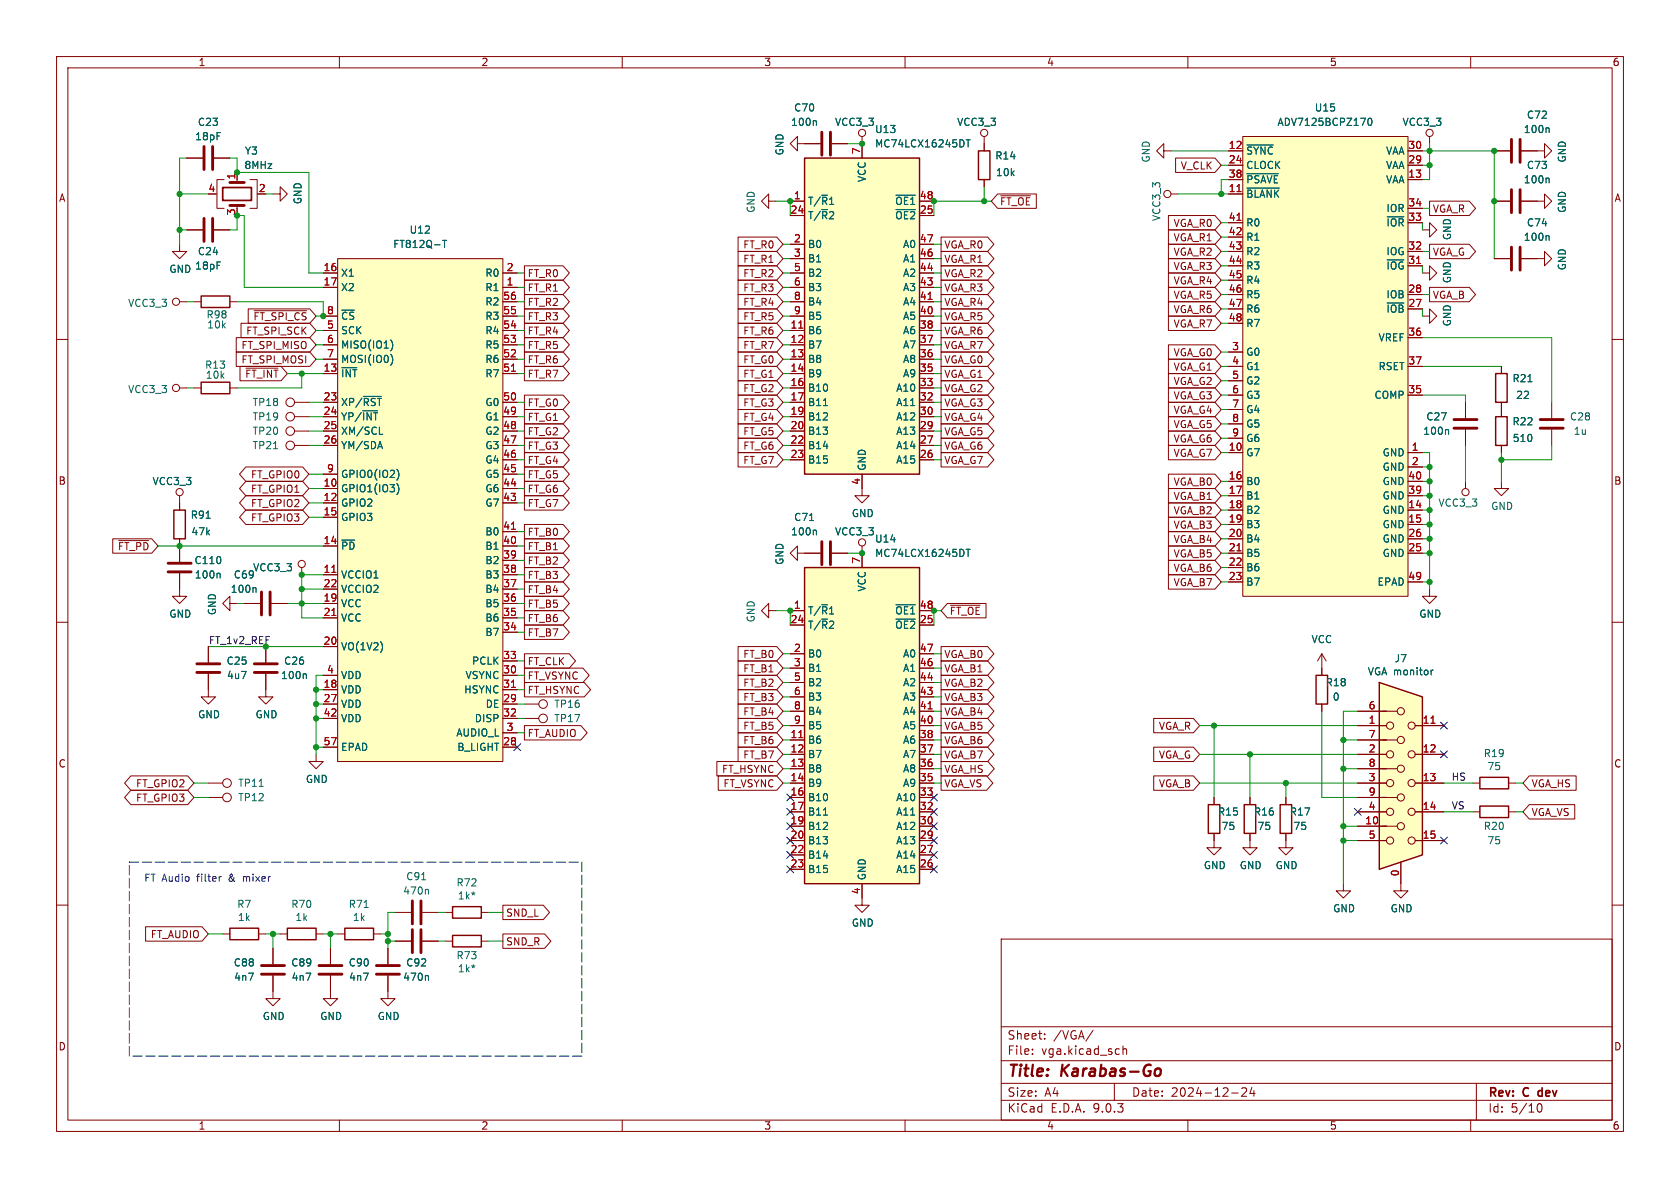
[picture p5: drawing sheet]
<svg xmlns="http://www.w3.org/2000/svg" width="297mm" height="210mm" viewBox="0 0 297 210" stroke-linecap="round" stroke-linejoin="round" font-family="sans-serif">
<defs><g id="words">
<g font-size="2.8" fill="#840000">
<text x="178" y="190.9">Title:</text>
<text x="187.7" y="190.9">Karabas-Go</text>
</g>
<g font-size="2.1" fill="#840000">
<text x="178" y="184">Sheet:</text>
<text x="186.2" y="184">/VGA/</text>
<text x="178" y="186.7">File:</text>
<text x="184.1" y="186.7">vga.kicad_sch</text>
<text x="178" y="196.9">KiCad</text>
<text x="178" y="194.1">Size:</text>
<text x="184.7" y="194.1">A4</text>
<text x="185.7" y="196.9">E.D.A.</text>
<text x="193.3" y="196.9">9.0.3</text>
<text x="200" y="194.1">Date:</text>
<text x="207" y="194.1">2024-12-24</text>
<text x="263" y="194.3">Rev:</text>
<text x="263" y="196.9">Id:</text>
<text x="267.1" y="196.9">5/10</text>
<text x="269.4" y="194.3">C</text>
<text x="272.6" y="194.3">dev</text>
</g>
<g font-size="1.8" fill="#840000">
<text x="35" y="11.9">1</text>
<text x="85" y="11.9">2</text>
<text x="135" y="11.9">3</text>
<text x="185" y="11.9">4</text>
<text x="235" y="11.9">5</text>
<text x="285" y="11.9">6</text>
<text x="10.3" y="35.9">A</text>
<text x="208.6" y="30.2">V_CLK</text>
<text x="285.3" y="35.9">A</text>
<text x="176.7" y="36.5">~{FT_OE}</text>
<text x="207.4" y="40.3">VGA_R0</text>
<text x="253.2" y="37.8">VGA_R</text>
<text x="131.3" y="46.7">FT_R1</text>
<text x="131.3" y="44.1">FT_R0</text>
<text x="166.8" y="44.1">VGA_R0</text>
<text x="166.8" y="46.7">VGA_R1</text>
<text x="207.4" y="42.9">VGA_R1</text>
<text x="207.4" y="45.4">VGA_R2</text>
<text x="207.4" y="47.9">VGA_R3</text>
<text x="253.2" y="45.4">VGA_G</text>
<text x="93.2" y="49.2">FT_R0</text>
<text x="93.2" y="51.8">FT_R1</text>
<text x="131.3" y="49.2">FT_R2</text>
<text x="131.3" y="51.8">FT_R3</text>
<text x="166.8" y="51.8">VGA_R3</text>
<text x="166.8" y="49.2">VGA_R2</text>
<text x="207.4" y="53">VGA_R5</text>
<text x="207.4" y="50.5">VGA_R4</text>
<text x="253.2" y="53">VGA_B</text>
<text x="43.4" y="59.4">FT_SPI_SCK</text>
<text x="44.7" y="56.8">~{FT_SPI_CS}</text>
<text x="93.2" y="56.8">FT_R3</text>
<text x="93.2" y="54.3">FT_R2</text>
<text x="93.2" y="59.4">FT_R4</text>
<text x="131.3" y="56.8">FT_R5</text>
<text x="131.3" y="59.4">FT_R6</text>
<text x="131.3" y="54.3">FT_R4</text>
<text x="166.8" y="54.3">VGA_R4</text>
<text x="166.8" y="56.8">VGA_R5</text>
<text x="166.8" y="59.4">VGA_R6</text>
<text x="207.4" y="58.1">VGA_R7</text>
<text x="207.4" y="55.6">VGA_R6</text>
<text x="42.6" y="61.9">FT_SPI_MISO</text>
<text x="42.6" y="64.5">FT_SPI_MOSI</text>
<text x="93.2" y="64.5">FT_R6</text>
<text x="93.2" y="61.9">FT_R5</text>
<text x="131.3" y="64.5">FT_G0</text>
<text x="131.3" y="61.9">FT_R7</text>
<text x="166.8" y="61.9">VGA_R7</text>
<text x="166.8" y="64.5">VGA_G0</text>
<text x="207.4" y="65.7">VGA_G1</text>
<text x="207.4" y="63.2">VGA_G0</text>
<text x="43.2" y="67">~{FT_INT}</text>
<text x="93.2" y="67">FT_R7</text>
<text x="131.3" y="67">FT_G1</text>
<text x="131.3" y="69.5">FT_G2</text>
<text x="166.8" y="67">VGA_G1</text>
<text x="166.8" y="69.5">VGA_G2</text>
<text x="207.4" y="70.8">VGA_G3</text>
<text x="207.4" y="68.3">VGA_G2</text>
<text x="93.2" y="77.2">FT_G2</text>
<text x="93.2" y="72.1">FT_G0</text>
<text x="93.2" y="74.6">FT_G1</text>
<text x="131.3" y="72.1">FT_G3</text>
<text x="131.3" y="74.6">FT_G4</text>
<text x="131.3" y="77.2">FT_G5</text>
<text x="166.8" y="74.6">VGA_G4</text>
<text x="166.8" y="72.1">VGA_G3</text>
<text x="166.8" y="77.2">VGA_G5</text>
<text x="207.4" y="73.3">VGA_G4</text>
<text x="207.4" y="75.9">VGA_G5</text>
<text x="93.2" y="79.7">FT_G3</text>
<text x="93.2" y="82.2">FT_G4</text>
<text x="131.3" y="82.2">FT_G7</text>
<text x="131.3" y="79.7">FT_G6</text>
<text x="166.8" y="79.7">VGA_G6</text>
<text x="166.8" y="82.2">VGA_G7</text>
<text x="207.4" y="78.4">VGA_G6</text>
<text x="207.4" y="81">VGA_G7</text>
<text x="10.3" y="85.9">B</text>
<text x="44.3" y="87.3">FT_GPIO1</text>
<text x="44.3" y="84.8">FT_GPIO0</text>
<text x="44.3" y="89.9">FT_GPIO2</text>
<text x="93.2" y="84.8">FT_G5</text>
<text x="93.2" y="89.9">FT_G7</text>
<text x="93.2" y="87.3">FT_G6</text>
<text x="207.4" y="86">VGA_B0</text>
<text x="207.4" y="88.6">VGA_B1</text>
<text x="285.3" y="85.9">B</text>
<text x="44.3" y="92.4">FT_GPIO3</text>
<text x="93.2" y="94.9">FT_B0</text>
<text x="207.4" y="93.7">VGA_B3</text>
<text x="207.4" y="91.1">VGA_B2</text>
<text x="20.7" y="97.5">~{FT_PD}</text>
<text x="93.2" y="97.5">FT_B1</text>
<text x="93.2" y="100">FT_B2</text>
<text x="207.4" y="96.2">VGA_B4</text>
<text x="207.4" y="98.7">VGA_B5</text>
<text x="207.4" y="101.3">VGA_B6</text>
<text x="93.2" y="107.6">FT_B5</text>
<text x="93.2" y="102.6">FT_B3</text>
<text x="93.2" y="105.1">FT_B4</text>
<text x="207.4" y="103.8">VGA_B7</text>
<text x="93.2" y="110.2">FT_B6</text>
<text x="93.2" y="112.7">FT_B7</text>
<text x="167.8" y="108.9">~{FT_OE}</text>
<text x="93.2" y="117.8">FT_CLK</text>
<text x="131.3" y="119.1">FT_B1</text>
<text x="131.3" y="116.5">FT_B0</text>
<text x="166.8" y="116.5">VGA_B0</text>
<text x="166.8" y="119.1">VGA_B1</text>
<text x="93.2" y="120.3">FT_VSYNC</text>
<text x="93.2" y="122.9">FT_HSYNC</text>
<text x="131.3" y="124.1">FT_B3</text>
<text x="131.3" y="121.6">FT_B2</text>
<text x="166.8" y="124.1">VGA_B3</text>
<text x="166.8" y="121.6">VGA_B2</text>
<text x="93.2" y="130.5">FT_AUDIO</text>
<text x="131.3" y="131.8">FT_B6</text>
<text x="131.3" y="129.2">FT_B5</text>
<text x="131.3" y="126.7">FT_B4</text>
<text x="166.8" y="129.2">VGA_B5</text>
<text x="166.8" y="126.7">VGA_B4</text>
<text x="166.8" y="131.8">VGA_B6</text>
<text x="204.8" y="129.2">VGA_R</text>
<text x="10.3" y="135.9">C</text>
<text x="127.5" y="136.8">FT_HSYNC</text>
<text x="131.3" y="134.3">FT_B7</text>
<text x="166.8" y="136.8">VGA_HS</text>
<text x="166.8" y="134.3">VGA_B7</text>
<text x="204.8" y="134.3">VGA_G</text>
<text x="285.3" y="135.9">C</text>
<text x="23.9" y="139.4">FT_GPIO2</text>
<text x="23.9" y="141.9">FT_GPIO3</text>
<text x="127.8" y="139.4">FT_VSYNC</text>
<text x="166.8" y="139.4">VGA_VS</text>
<text x="204.8" y="139.4">VGA_B</text>
<text x="270.7" y="139.4">VGA_HS</text>
<text x="270.7" y="144.5">VGA_VS</text>
<text x="26.5" y="166.1">FT_AUDIO</text>
<text x="89.4" y="167.3">SND_R</text>
<text x="89.4" y="162.2">SND_L</text>
<text x="10.3" y="185.9">D</text>
<text x="285.3" y="185.9">D</text>
<text x="35" y="199.9">1</text>
<text x="85" y="199.9">2</text>
<text x="135" y="199.9">3</text>
<text x="185" y="199.9">4</text>
<text x="235" y="199.9">5</text>
<text x="285" y="199.9">6</text>
</g>
<g font-size="1.8" fill="#006464">
<text x="34.9" y="22.5">C23</text>
<text x="139.7" y="22.5">100n</text>
<text x="140.3" y="19.9">C70</text>
<text x="147.5" y="22.5">VCC3_3</text>
<text x="154.6" y="23.7">U13</text>
<text x="169.1" y="22.5">VCC3_3</text>
<text x="225.7" y="22.5">ADV7125BCPZ170</text>
<text x="232.3" y="19.9">U15</text>
<text x="247.9" y="22.5">VCC3_3</text>
<text x="269.3" y="23.7">100n</text>
<text x="269.8" y="21.2">C72</text>
<text x="34.4" y="25">18pF</text>
<text x="43.2" y="27.5">Y3</text>
<text x="138.7" y="27.6" transform="rotate(-90 138.7 27.6)">GND</text>
<text x="154.6" y="26.3">MC74LCX16245DT</text>
<text x="175.9" y="28.4">R14</text>
<text x="203.5" y="28.8" transform="rotate(-90 203.5 28.8)">GND</text>
<text x="220.2" y="27.5">~{SYNC}</text>
<text x="244.9" y="27.5">VAA</text>
<text x="277" y="28.8" transform="rotate(-90 277 28.8)">GND</text>
<text x="43.1" y="30.1">8MHz</text>
<text x="153.3" y="32.3" transform="rotate(-90 153.3 32.3)">VCC</text>
<text x="176" y="31.3">10k</text>
<text x="220.2" y="30.1">CLOCK</text>
<text x="220.2" y="32.6">~{PSAVE}</text>
<text x="220.2" y="35.2">~{BLANK}</text>
<text x="244.9" y="30.1">VAA</text>
<text x="244.9" y="32.6">VAA</text>
<text x="269.3" y="32.6">100n</text>
<text x="269.8" y="30.1">C73</text>
<text x="53.5" y="36.2" transform="rotate(-90 53.5 36.2)">GND</text>
<text x="72.3" y="41.5">U12</text>
<text x="133.6" y="37.7" transform="rotate(-90 133.6 37.7)">GND</text>
<text x="142.7" y="36.4">T/~{R}1</text>
<text x="142.7" y="39">T/~{R}2</text>
<text x="158.2" y="36.4">~{OE1}</text>
<text x="158.2" y="39">~{OE2}</text>
<text x="205.3" y="39.2" transform="rotate(-90 205.3 39.2)">VCC3_3</text>
<text x="220.2" y="40.2">R0</text>
<text x="245" y="37.7">IOR</text>
<text x="245" y="40.2">~{IOR}</text>
<text x="269.8" y="40.2">C74</text>
<text x="277" y="37.7" transform="rotate(-90 277 37.7)">GND</text>
<text x="34.4" y="47.9">18pF</text>
<text x="34.9" y="45.3">C24</text>
<text x="69.4" y="44">FT812Q-T</text>
<text x="142.7" y="44">B0</text>
<text x="142.7" y="46.6">B1</text>
<text x="159.6" y="44">A0</text>
<text x="159.6" y="46.6">A1</text>
<text x="220.2" y="42.8">R1</text>
<text x="220.2" y="45.3">R2</text>
<text x="220.2" y="47.9">R3</text>
<text x="245" y="45.3">IOG</text>
<text x="245" y="47.9">~{IOG}</text>
<text x="256.7" y="42.5" transform="rotate(-90 256.7 42.5)">GND</text>
<text x="269.3" y="42.8">100n</text>
<text x="277" y="47.9" transform="rotate(-90 277 47.9)">GND</text>
<text x="29.8" y="48.4">GND</text>
<text x="60.2" y="49.1">X1</text>
<text x="60.2" y="51.7">X2</text>
<text x="85.7" y="49.1">R0</text>
<text x="85.7" y="51.7">R1</text>
<text x="142.7" y="49.1">B2</text>
<text x="142.7" y="51.7">B3</text>
<text x="159.6" y="49.1">A2</text>
<text x="159.6" y="51.7">A3</text>
<text x="220.2" y="50.4">R4</text>
<text x="220.2" y="52.9">R5</text>
<text x="245" y="52.9">IOB</text>
<text x="256.7" y="50.2" transform="rotate(-90 256.7 50.2)">GND</text>
<text x="22.6" y="54.5">VCC3_3</text>
<text x="36.4" y="56.5">R98</text>
<text x="36.5" y="58.3">10k</text>
<text x="60.2" y="56.7">~{CS}</text>
<text x="60.2" y="59.3">SCK</text>
<text x="85.7" y="54.2">R2</text>
<text x="85.7" y="56.7">R3</text>
<text x="85.7" y="59.3">R4</text>
<text x="142.7" y="54.2">B4</text>
<text x="142.7" y="56.7">B5</text>
<text x="142.7" y="59.3">B6</text>
<text x="159.6" y="54.2">A4</text>
<text x="159.6" y="56.7">A5</text>
<text x="159.6" y="59.3">A6</text>
<text x="220.2" y="55.5">R6</text>
<text x="220.2" y="58">R7</text>
<text x="245" y="55.5">~{IOB}</text>
<text x="256.7" y="57.8" transform="rotate(-90 256.7 57.8)">GND</text>
<text x="36.2" y="65.4">R13</text>
<text x="60.2" y="61.8">MISO(IO1)</text>
<text x="60.2" y="64.4">MOSI(IO0)</text>
<text x="85.7" y="61.8">R5</text>
<text x="85.7" y="64.4">R6</text>
<text x="142.7" y="61.8">B7</text>
<text x="142.7" y="64.4">B8</text>
<text x="159.6" y="61.8">A7</text>
<text x="159.6" y="64.4">A8</text>
<text x="220.2" y="63.1">G0</text>
<text x="220.2" y="65.6">G1</text>
<text x="243.6" y="60.6">VREF</text>
<text x="243.6" y="65.6">RSET</text>
<text x="22.6" y="69.7">VCC3_3</text>
<text x="36.3" y="67.2">10k</text>
<text x="44.6" y="72">TP18</text>
<text x="60.2" y="66.9">~{INT}</text>
<text x="60.2" y="72">XP/~{RST}</text>
<text x="85.7" y="66.9">R7</text>
<text x="85.7" y="72">G0</text>
<text x="142.7" y="66.9">B9</text>
<text x="142.7" y="69.4">B10</text>
<text x="142.7" y="72">B11</text>
<text x="158.3" y="69.4">A10</text>
<text x="158.3" y="72">A11</text>
<text x="159.6" y="66.9">A9</text>
<text x="220.2" y="68.2">G2</text>
<text x="220.2" y="70.7">G3</text>
<text x="242.9" y="70.7">COMP</text>
<text x="267.3" y="67.8">R21</text>
<text x="267.9" y="70.7">22</text>
<text x="44.6" y="74.5">TP19</text>
<text x="44.6" y="77.1">TP20</text>
<text x="60.2" y="74.5">YP/~{INT}</text>
<text x="60.2" y="77.1">XM/SCL</text>
<text x="85.7" y="74.5">G1</text>
<text x="85.7" y="77.1">G2</text>
<text x="142.7" y="74.5">B12</text>
<text x="142.7" y="77.1">B13</text>
<text x="158.3" y="74.5">A12</text>
<text x="158.3" y="77.1">A13</text>
<text x="220.2" y="73.3">G4</text>
<text x="220.2" y="75.8">G5</text>
<text x="251.5" y="77.1">100n</text>
<text x="252.1" y="74.5">C27</text>
<text x="267.3" y="75.4">R22</text>
<text x="277.5" y="74.5">C28</text>
<text x="278.1" y="77.1">1u</text>
<text x="44.6" y="79.6">TP21</text>
<text x="60.2" y="79.6">YM/SDA</text>
<text x="85.7" y="79.6">G3</text>
<text x="85.7" y="82.1">G4</text>
<text x="142.7" y="79.6">B14</text>
<text x="142.7" y="82.1">B15</text>
<text x="153.3" y="83.3" transform="rotate(-90 153.3 83.3)">GND</text>
<text x="158.3" y="79.6">A14</text>
<text x="158.3" y="82.1">A15</text>
<text x="220.2" y="78.3">G6</text>
<text x="220.2" y="80.9">G7</text>
<text x="244.3" y="80.9">GND</text>
<text x="244.3" y="83.4">GND</text>
<text x="267.3" y="78.3">510</text>
<text x="26.9" y="86">VCC3_3</text>
<text x="60.2" y="84.7">GPIO0(IO2)</text>
<text x="60.2" y="87.2">GPIO1(IO3)</text>
<text x="60.2" y="89.8">GPIO2</text>
<text x="85.7" y="84.7">G5</text>
<text x="85.7" y="87.2">G6</text>
<text x="85.7" y="89.8">G7</text>
<text x="220.2" y="86">B0</text>
<text x="220.2" y="88.5">B1</text>
<text x="244.3" y="86">GND</text>
<text x="244.3" y="88.5">GND</text>
<text x="254.2" y="89.8">VCC3_3</text>
<text x="33.6" y="91.9">R91</text>
<text x="33.7" y="94.8">47k</text>
<text x="60.2" y="92.3">GPIO3</text>
<text x="85.7" y="94.8">B0</text>
<text x="139.7" y="94.8">100n</text>
<text x="140.3" y="92.3">C71</text>
<text x="147.5" y="94.8">VCC3_3</text>
<text x="150.5" y="91.6">GND</text>
<text x="220.2" y="91">B2</text>
<text x="220.2" y="93.6">B3</text>
<text x="244.3" y="91">GND</text>
<text x="244.3" y="93.6">GND</text>
<text x="263.5" y="90.3">GND</text>
<text x="34.3" y="99.9">C110</text>
<text x="44.7" y="101.2">VCC3_3</text>
<text x="60.2" y="97.4">~{PD}</text>
<text x="85.7" y="97.4">B1</text>
<text x="85.7" y="99.9">B2</text>
<text x="138.7" y="100" transform="rotate(-90 138.7 100)">GND</text>
<text x="154.6" y="96.1">U14</text>
<text x="154.6" y="98.7">MC74LCX16245DT</text>
<text x="220.2" y="96.1">B4</text>
<text x="220.2" y="98.7">B5</text>
<text x="220.2" y="101.2">B6</text>
<text x="244.3" y="96.1">GND</text>
<text x="244.3" y="98.7">GND</text>
<text x="34.3" y="102.5">100n</text>
<text x="40.7" y="105">100n</text>
<text x="41.2" y="102.5">C69</text>
<text x="60.2" y="102.5">VCCIO1</text>
<text x="60.2" y="105">VCCIO2</text>
<text x="60.2" y="107.5">VCC</text>
<text x="85.7" y="102.5">B3</text>
<text x="85.7" y="105">B4</text>
<text x="85.7" y="107.5">B5</text>
<text x="153.3" y="104.7" transform="rotate(-90 153.3 104.7)">VCC</text>
<text x="220.2" y="103.7">B7</text>
<text x="243.4" y="103.7">EPAD</text>
<text x="29.8" y="109.4">GND</text>
<text x="38.4" y="108.8" transform="rotate(-90 38.4 108.8)">GND</text>
<text x="60.2" y="110.1">VCC</text>
<text x="85.7" y="110.1">B6</text>
<text x="85.7" y="112.6">B7</text>
<text x="133.6" y="110.1" transform="rotate(-90 133.6 110.1)">GND</text>
<text x="142.7" y="108.8">T/~{R}1</text>
<text x="142.7" y="111.4">T/~{R}2</text>
<text x="158.2" y="108.8">~{OE1}</text>
<text x="158.2" y="111.4">~{OE2}</text>
<text x="231.8" y="113.9">VCC</text>
<text x="250.8" y="109.4">GND</text>
<text x="40" y="117.7">C25</text>
<text x="50.1" y="117.7">C26</text>
<text x="60.2" y="115.2">VO(1V2)</text>
<text x="83.4" y="117.7">PCLK</text>
<text x="142.7" y="116.4">B0</text>
<text x="142.7" y="119">B1</text>
<text x="159.6" y="116.4">A0</text>
<text x="159.6" y="119">A1</text>
<text x="241.7" y="119.6">VGA monitor</text>
<text x="246.5" y="117.3">J7</text>
<text x="40" y="120.2">4u7</text>
<text x="49.6" y="120.2">100n</text>
<text x="60.2" y="120.2">VDD</text>
<text x="60.2" y="122.8">VDD</text>
<text x="60.2" y="125.3">VDD</text>
<text x="82" y="122.8">HSYNC</text>
<text x="82.2" y="120.2">VSYNC</text>
<text x="85.8" y="125.3">DE</text>
<text x="97.9" y="125.3">TP16</text>
<text x="142.7" y="121.5">B2</text>
<text x="142.7" y="124.1">B3</text>
<text x="159.6" y="121.5">A2</text>
<text x="159.6" y="124.1">A3</text>
<text x="234.3" y="121.5">R18</text>
<text x="235.5" y="124.1">0</text>
<text x="34.9" y="127.2">GND</text>
<text x="45.1" y="127.2">GND</text>
<text x="60.2" y="127.9">VDD</text>
<text x="80.6" y="130.4">AUDIO_L</text>
<text x="83.8" y="127.9">DISP</text>
<text x="97.9" y="127.9">TP17</text>
<text x="142.7" y="126.6">B4</text>
<text x="142.7" y="129.1">B5</text>
<text x="142.7" y="131.7">B6</text>
<text x="159.6" y="126.6">A4</text>
<text x="159.6" y="129.1">A5</text>
<text x="159.6" y="131.7">A6</text>
<text x="60.2" y="132.9">EPAD</text>
<text x="80.8" y="132.9">B_LIGHT</text>
<text x="142.7" y="134.2">B7</text>
<text x="142.7" y="136.8">B8</text>
<text x="159.6" y="134.2">A7</text>
<text x="159.6" y="136.8">A8</text>
<text x="262.2" y="134">R19</text>
<text x="262.8" y="136.3">75</text>
<text x="42" y="141.8">TP12</text>
<text x="42" y="139.3">TP11</text>
<text x="54" y="138.6">GND</text>
<text x="142.7" y="139.3">B9</text>
<text x="142.7" y="141.8">B10</text>
<text x="158.3" y="141.8">A10</text>
<text x="159.6" y="139.3">A9</text>
<text x="142.7" y="144.4">B11</text>
<text x="142.7" y="146.9">B12</text>
<text x="142.7" y="149.5">B13</text>
<text x="158.3" y="144.4">A11</text>
<text x="158.3" y="146.9">A12</text>
<text x="158.3" y="149.5">A13</text>
<text x="215.2" y="144.4">R15</text>
<text x="215.9" y="146.9">75</text>
<text x="221.6" y="144.4">R16</text>
<text x="222.2" y="146.9">75</text>
<text x="227.9" y="144.4">R17</text>
<text x="228.6" y="146.9">75</text>
<text x="262.2" y="146.9">R20</text>
<text x="262.8" y="149.5">75</text>
<text x="71.7" y="155.8">C91</text>
<text x="142.7" y="152">B14</text>
<text x="142.7" y="154.5">B15</text>
<text x="153.3" y="155.7" transform="rotate(-90 153.3 155.7)">GND</text>
<text x="158.3" y="152">A14</text>
<text x="158.3" y="154.5">A15</text>
<text x="212.7" y="153.8">GND</text>
<text x="219.1" y="153.8">GND</text>
<text x="225.4" y="153.8">GND</text>
<text x="41.8" y="160.7">R7</text>
<text x="51.4" y="160.7">R70</text>
<text x="61.6" y="160.7">R71</text>
<text x="71.2" y="158.3">470n</text>
<text x="80.6" y="156.9">R72</text>
<text x="80.8" y="159.2">1k*</text>
<text x="235.6" y="161.5">GND</text>
<text x="245.7" y="161.5">GND</text>
<text x="42" y="163">1k</text>
<text x="52.1" y="163">1k</text>
<text x="62.3" y="163">1k</text>
<text x="150.5" y="164">GND</text>
<text x="41.2" y="171">C88</text>
<text x="41.3" y="173.6">4n7</text>
<text x="51.4" y="171">C89</text>
<text x="51.5" y="173.6">4n7</text>
<text x="61.6" y="171">C90</text>
<text x="61.6" y="173.6">4n7</text>
<text x="71.2" y="173.6">470n</text>
<text x="71.7" y="171">C92</text>
<text x="80.6" y="169.8">R73</text>
<text x="80.8" y="172.1">1k*</text>
<text x="46.4" y="180.5">GND</text>
<text x="56.5" y="180.5">GND</text>
<text x="66.7" y="180.5">GND</text>
</g>
<g font-size="1.8" fill="#a90000">
<text x="152.1" y="27.4" transform="rotate(-90 152.1 27.4)">7</text>
<text x="217.1" y="26.4">12</text>
<text x="217.1" y="29">24</text>
<text x="248.9" y="26.4">30</text>
<text x="248.9" y="29">29</text>
<text x="36.8" y="34">4</text>
<text x="41.7" y="31.8" transform="rotate(-90 41.7 31.8)">1</text>
<text x="45.6" y="34">2</text>
<text x="140.3" y="35.3">1</text>
<text x="162.5" y="35.3">48</text>
<text x="217.1" y="31.5">38</text>
<text x="217.1" y="34">11</text>
<text x="248.9" y="31.5">13</text>
<text x="41.7" y="38.2" transform="rotate(-90 41.7 38.2)">3</text>
<text x="139.7" y="37.8">24</text>
<text x="162.5" y="37.8">25</text>
<text x="217.1" y="39.1">41</text>
<text x="217.1" y="41.7">42</text>
<text x="248.9" y="36.6">34</text>
<text x="248.9" y="39.1">33</text>
<text x="140.3" y="42.9">2</text>
<text x="140.3" y="45.5">3</text>
<text x="162.5" y="42.9">47</text>
<text x="162.5" y="45.5">46</text>
<text x="217.1" y="44.2">43</text>
<text x="217.1" y="46.7">44</text>
<text x="248.9" y="44.2">32</text>
<text x="248.9" y="46.7">31</text>
<text x="57.1" y="48">16</text>
<text x="57.1" y="50.5">17</text>
<text x="88.9" y="53.1">56</text>
<text x="89.5" y="48">2</text>
<text x="89.5" y="50.5">1</text>
<text x="140.3" y="48">5</text>
<text x="140.3" y="50.5">6</text>
<text x="140.3" y="53.1">8</text>
<text x="162.5" y="48">44</text>
<text x="162.5" y="50.5">43</text>
<text x="162.5" y="53.1">41</text>
<text x="217.1" y="49.3">45</text>
<text x="217.1" y="51.8">46</text>
<text x="248.9" y="51.8">28</text>
<text x="57.7" y="55.6">8</text>
<text x="57.7" y="58.2">5</text>
<text x="88.9" y="55.6">55</text>
<text x="88.9" y="58.2">54</text>
<text x="139.7" y="58.2">11</text>
<text x="140.3" y="55.6">9</text>
<text x="162.5" y="55.6">40</text>
<text x="162.5" y="58.2">38</text>
<text x="217.1" y="54.4">47</text>
<text x="217.1" y="56.9">48</text>
<text x="248.9" y="54.4">27</text>
<text x="248.9" y="59.4">36</text>
<text x="57.1" y="65.8">13</text>
<text x="57.7" y="60.7">6</text>
<text x="57.7" y="63.2">7</text>
<text x="88.9" y="60.7">53</text>
<text x="88.9" y="63.2">52</text>
<text x="88.9" y="65.8">51</text>
<text x="139.7" y="60.7">12</text>
<text x="139.7" y="63.2">13</text>
<text x="139.7" y="65.8">14</text>
<text x="162.5" y="60.7">37</text>
<text x="162.5" y="63.2">36</text>
<text x="162.5" y="65.8">35</text>
<text x="217.7" y="62">3</text>
<text x="217.7" y="64.5">4</text>
<text x="248.9" y="64.5">37</text>
<text x="57.1" y="70.9">23</text>
<text x="88.9" y="70.9">50</text>
<text x="139.7" y="68.3">16</text>
<text x="139.7" y="70.9">17</text>
<text x="162.5" y="68.3">33</text>
<text x="162.5" y="70.9">32</text>
<text x="217.7" y="67.1">5</text>
<text x="217.7" y="69.6">6</text>
<text x="248.9" y="69.6">35</text>
<text x="57.1" y="73.4">24</text>
<text x="57.1" y="75.9">25</text>
<text x="88.9" y="73.4">49</text>
<text x="88.9" y="75.9">48</text>
<text x="139.7" y="73.4">19</text>
<text x="139.7" y="75.9">20</text>
<text x="162.5" y="73.4">30</text>
<text x="162.5" y="75.9">29</text>
<text x="217.7" y="72.1">7</text>
<text x="217.7" y="74.7">8</text>
<text x="217.7" y="77.2">9</text>
<text x="57.1" y="78.5">26</text>
<text x="57.7" y="83.6">9</text>
<text x="88.9" y="78.5">47</text>
<text x="88.9" y="81">46</text>
<text x="88.9" y="83.6">45</text>
<text x="139.7" y="78.5">22</text>
<text x="139.7" y="81">23</text>
<text x="162.5" y="78.5">27</text>
<text x="162.5" y="81">26</text>
<text x="217.1" y="79.8">10</text>
<text x="249.5" y="79.8">1</text>
<text x="249.5" y="82.3">2</text>
<text x="57.1" y="86.1">10</text>
<text x="57.1" y="88.6">12</text>
<text x="88.9" y="86.1">44</text>
<text x="88.9" y="88.6">43</text>
<text x="152.1" y="85.8" transform="rotate(-90 152.1 85.8)">4</text>
<text x="217.1" y="84.8">16</text>
<text x="217.1" y="87.4">17</text>
<text x="217.1" y="89.9">18</text>
<text x="248.9" y="84.8">40</text>
<text x="248.9" y="87.4">39</text>
<text x="248.9" y="89.9">14</text>
<text x="57.1" y="91.2">15</text>
<text x="88.9" y="93.7">41</text>
<text x="217.1" y="92.5">19</text>
<text x="217.1" y="95">20</text>
<text x="248.9" y="92.5">15</text>
<text x="248.9" y="95">26</text>
<text x="57.1" y="96.3">14</text>
<text x="57.1" y="101.3">11</text>
<text x="88.9" y="96.3">40</text>
<text x="88.9" y="98.8">39</text>
<text x="88.9" y="101.3">38</text>
<text x="152.1" y="99.8" transform="rotate(-90 152.1 99.8)">7</text>
<text x="217.1" y="97.5">21</text>
<text x="217.1" y="100.1">22</text>
<text x="248.9" y="97.5">25</text>
<text x="57.1" y="103.9">22</text>
<text x="57.1" y="106.4">19</text>
<text x="88.9" y="103.9">37</text>
<text x="88.9" y="106.4">36</text>
<text x="140.3" y="107.7">1</text>
<text x="162.5" y="107.7">48</text>
<text x="217.1" y="102.6">23</text>
<text x="248.9" y="102.6">49</text>
<text x="57.1" y="109">21</text>
<text x="88.9" y="109">35</text>
<text x="88.9" y="111.5">34</text>
<text x="139.7" y="110.2">24</text>
<text x="162.5" y="110.2">25</text>
<text x="57.1" y="114">20</text>
<text x="57.7" y="119.1">4</text>
<text x="88.9" y="116.6">33</text>
<text x="88.9" y="119.1">30</text>
<text x="140.3" y="115.3">2</text>
<text x="140.3" y="117.9">3</text>
<text x="162.5" y="115.3">47</text>
<text x="162.5" y="117.9">46</text>
<text x="57.1" y="121.7">18</text>
<text x="57.1" y="124.2">27</text>
<text x="88.9" y="121.7">31</text>
<text x="88.9" y="124.2">29</text>
<text x="140.3" y="120.4">5</text>
<text x="140.3" y="122.9">6</text>
<text x="140.3" y="125.5">8</text>
<text x="162.5" y="120.4">44</text>
<text x="162.5" y="122.9">43</text>
<text x="162.5" y="125.5">41</text>
<text x="241.9" y="125.5">6</text>
<text x="57.1" y="126.7">42</text>
<text x="57.1" y="131.8">57</text>
<text x="88.9" y="126.7">32</text>
<text x="88.9" y="131.8">28</text>
<text x="89.5" y="129.3">3</text>
<text x="139.7" y="130.6">11</text>
<text x="140.3" y="128">9</text>
<text x="162.5" y="128">40</text>
<text x="162.5" y="130.6">38</text>
<text x="241.9" y="128">1</text>
<text x="241.9" y="130.6">7</text>
<text x="251.4" y="128">11</text>
<text x="139.7" y="133.1">12</text>
<text x="139.7" y="135.6">13</text>
<text x="162.5" y="133.1">37</text>
<text x="162.5" y="135.6">36</text>
<text x="241.9" y="133.1">2</text>
<text x="241.9" y="135.6">8</text>
<text x="251.4" y="133.1">12</text>
<text x="139.7" y="138.2">14</text>
<text x="139.7" y="140.7">16</text>
<text x="139.7" y="143.3">17</text>
<text x="162.5" y="138.2">35</text>
<text x="162.5" y="140.7">33</text>
<text x="162.5" y="143.3">32</text>
<text x="241.9" y="138.2">3</text>
<text x="241.9" y="140.7">9</text>
<text x="241.9" y="143.3">4</text>
<text x="251.4" y="138.2">13</text>
<text x="251.4" y="143.3">14</text>
<text x="139.7" y="145.8">19</text>
<text x="139.7" y="148.3">20</text>
<text x="162.5" y="145.8">30</text>
<text x="162.5" y="148.3">29</text>
<text x="241.3" y="145.8">10</text>
<text x="241.9" y="148.3">5</text>
<text x="251.4" y="148.3">15</text>
<text x="139.7" y="150.9">22</text>
<text x="139.7" y="153.4">23</text>
<text x="162.5" y="150.9">27</text>
<text x="162.5" y="153.4">26</text>
<text x="247.4" y="155" transform="rotate(-90 247.4 155)">0</text>
<text x="152.1" y="158.2" transform="rotate(-90 152.1 158.2)">4</text>
</g>
<text font-size="1.8" fill="#009600" x="36.8" y="114">FT_1v2_REF</text>
<g font-size="1.8" fill="#0f0f0f">
<text x="256.5" y="143.2">VS</text>
<text x="256.5" y="138.1">HS</text>
</g>
<g font-size="1.8" fill="#0000c2">
<text x="25.4" y="156">FT Audio</text>
<text x="34.9" y="156">filter</text>
<text x="40.7" y="156">&amp;</text>
<text x="43.4" y="156">mixer</text>
</g>
</g></defs>
<g fill="none" stroke="#840000" stroke-width=".18">
<path d="M10 10h277v190h-277zM12 12h273v186h-273zM60 10v2M110 10v2M160 10v2M210 10v2M260 10v2M135.9 35.6v-1.3l-1.3 1.3 1.3 1.2v-1.2h1.3M207 34.3h1.3M252.7 24.1v1.3M264.2 35.6h2.8M264.2 26.7h2.8"/>
<path d="M269 35.6h4v1.2l1.3-1.2-1.3-1.3v1.3M269 26.7h4v1.2l1.3-1.2-1.3-1.3v1.3M251.5 48.3h1.2v-1.3l1.3 1.3-1.3 1.2v-1.2M251.5 55.9h1.2v-1.3l1.3 1.3-1.3 1.3v-1.3M264.2 45.7h2.8M269 45.7h4v1.3l1.3-1.3-1.3-1.2v1.2M10 60h2M259.1 71.1v2.8M259.1 75.9v2.8M265.4 64.8v1.2M265.4 71.1v2.6M265.4 78.7v1.3"/>
<path d="M274.3 71.1v2.8M274.3 75.9v2.8M285 60h2M31.7 87.6v2.6M31.7 95.3v4M259.1 85.1v1.3M265.4 85.1v1.3h1.3l-1.3 1.2-1.2-1.2h1.2M10 110h2M31.7 101.3v4.1h1.3l-1.3 1.3-1.2-1.3h1.2M36.8 119.1v4.1h1.3l-1.3 1.3-1.2-1.3h1.2M36.8 114.3v2.8M40.6 106.7v-1.3l-1.2 1.3 1.2 1.3v-1.3h1.3"/>
<path d="M43.2 106.7h2.8M47 119.1v4.1h1.3l-1.3 1.3-1.3-1.3h1.3M47 114.3v2.8M48 106.7h2.8M53.3 100.3v1.3M135.9 108v-1.3l-1.3 1.3 1.3 1.2v-1.2h1.3M233.7 115.6l-.8 1.2M233.7 115.6l.7 1.2M233.7 115.6v2.5M252.7 104.1v1.3h1.3l-1.3 1.3-1.2-1.3h1.2M285 110h2M36.8 138.4h2.6"/>
<path d="M55.9 133.4v1.2h1.2l-1.2 1.3-1.3-1.3h1.3M36.8 141h2.6M214.6 147.3v2.6h1.3l-1.3 1.2-1.2-1.2h1.2M214.6 141v1.2M221 147.3v2.6h1.2l-1.2 1.2-1.3-1.2h1.3M221 141v1.2M227.3 147.3v2.6h1.3l-1.3 1.2-1.2-1.2h1.2M227.3 141v1.2M10 160h2M39.4 165.1h1.2M45.7 165.1h1.3M48.3 172.5v4h1.2l-1.2 1.3-1.3-1.3h1.3"/>
<path d="M48.3 167.6v2.8M49.5 165.1h1.3M55.9 165.1h1.2M59.7 165.1h1.3M66 165.1h1.3M68.6 167.6v2.8M68.6 172.5v2.8M69.8 161.3h2.8M69.8 166.4h2.8M74.7 161.3h2.8M74.7 166.4h2.8M78.7 161.3h1.3"/>
<path d="M78.7 166.4h1.3M85.1 161.3h1.3M85.1 166.4h1.3M177 166h108v32h-108zM285 160h2M60 198v2M110 198v2M160 198v2M177 194.5h108M177 191.5h108M177 187.5h108M177 181.5h108"/>
<path d="M182.5 186.3v.1M182.5 185.5v.1M184.7 183.6v.1M184.7 182.8v.1M193.2 182.1l-1.2 2M197 191.5v3M198.5 184.9v1.5M198.5 185.5l.2-.1 .4 .1 .1 .9M210 198v2M217.7 193.2h1.2M219.5 192.4l.6-.1 .2 .1 .1 .3-.9 1.1h.9M221.3 192.2l-.3 1.1h.9"/>
<path d="M221.7 192.8v1M260 198v2M261 191.5v6.5M271.7 195.7l.2-.5 .2-.1a.81 .81 0 0 1 .6 .6 .81 .81 0 0 1-.3 .8h-.4l-.3-.5"/>
<circle cx="206.4" cy="34.3" r=".63"/>
<circle cx="252.7" cy="23.5" r=".63"/>
<circle cx="31.7" cy="87" r=".63"/>
<circle cx="53.3" cy="99.7" r=".63"/>
<circle cx="259.1" cy="87" r=".63"/>
<circle cx="40.1" cy="138.4" r=".76"/>
<circle cx="40.1" cy="141" r=".76"/>
</g>
<path d="M272 192.9v.7" fill="none" stroke="#840000" stroke-width=".3"/>
<path d="M204.4 189a.5 .5 0 0 1 .8 .3v.5a.62 .62 0 0 1-.8 .4" fill="none" stroke="#840000" stroke-width=".4"/>
<g fill="none" stroke="#840000" stroke-width=".51">
<path d="M267.2 24.6v4.1M267.2 33.5v4.1M268.7 24.6v4.1M268.7 33.5v4.1M267.2 43.7v4.1M268.7 43.7v4.1M257 74.2h4.1M257 75.7h4.1M272.3 74.2h4.1M272.3 75.7h4.1M29.7 99.6h4.1M29.7 101.1h4.1"/>
<path d="M34.8 117.3h4.1M34.8 118.9h4.1M45 117.3h4M45 118.9h4M46.2 104.6v4.1M47.8 104.6v4.1M72.9 159.3v4M74.4 159.3v4M46.2 170.7h4.1M46.2 172.2h4.1M66.5 170.7h4.1M66.5 172.2h4.1"/>
<path d="M72.9 164.3v4.1M74.4 164.3v4.1"/>
</g>
<g fill="none" stroke="#006464" stroke-width=".18">
<path d="M273.7 22.6l.2 .2v.6M273.7 31.5l.2 .2v.6M273.7 41.6l.2 .2v.7M255.9 75.9l.2 .2v.7M270.1 67.5h.7M36.4 91.6h.8M38.7 101.3l.2 .2v.7M45.1 103.9l.2 .2v.6M54 119.1l.2 .2v.7M45.8 139h.7M74.5 155.5h.8M75.6 157.2l.1 .2v.7"/>
<path d="M84 157.8l-.3 .2M64.4 160.4h.7M75.6 172.5l.1 .1v.7M84 170.7l-.3 .1"/>
</g>
<path d="M264.4 66h2v5.1h-2zM264.4 73.7h2v5h-2zM30.7 90.2h2.1v5.1h-2.1zM213.6 142.2h2v5.1h-2zM220 142.2h2v5.1h-2zM226.3 142.2h2v5.1h-2zM40.6 164.1h5.1v2h-5.1zM50.8 164.1h5.1v2h-5.1zM61 164.1h5v2h-5zM80 165.4h5.1v2h-5.1zM80 160.3h5.1v2h-5.1z" fill="none" stroke="#840000" stroke-width=".25"/>
<path d="M219.7 24.1h29.2v81.3h-29.2z" fill="#ffffc2"/>
<g fill="none" stroke="#840000" stroke-width=".18">
<path d="M141 25.4v-1.3l-1.3 1.3 1.3 1.3v-1.3h4M147.1 25.4h2.8M152.4 24.1v1.3M174 24.1v2.6M174 31.8v1.2M205.7 26.7v-1.3l-1.2 1.3 1.2 1.2v-1.2h1.3M217.2 26.7h2.5M217.2 29.2h2.5M217.2 31.8h2.5M217.2 34.3h2.5M217.2 39.4h2.5M219.7 24.1h29.2v81.3h-29.2z"/>
<path d="M248.9 26.7h2.6M248.9 29.2h2.6M248.9 31.8h2.6M248.9 39.4h2.6M248.9 36.8h2.6M217.2 41.9h2.5M217.2 44.5h2.5M217.2 47h2.5M217.2 49.5h2.5M217.2 52.1h2.5M217.2 54.6h2.5M217.2 57.2h2.5"/>
<path d="M248.9 44.5h2.6M248.9 47h2.6M248.9 52.1h2.6M248.9 54.6h2.6M248.9 59.7h2.6M251.5 40.6h1.2v-1.2l1.3 1.2-1.3 1.3v-1.3M217.2 62.2h2.5M217.2 64.8h2.5M217.2 67.3h2.5M217.2 69.9h2.5M217.2 72.4h2.5M217.2 74.9h2.5"/>
<path d="M217.2 77.5h2.5M248.9 64.8h2.6M248.9 69.9h2.6M141 97.8v-1.3l-1.3 1.3 1.3 1.3v-1.3h1.2M152.4 86.4v1.2h1.3l-1.3 1.3-1.3-1.3h1.3M217.2 80h2.5M217.2 85.1h2.5M217.2 87.6h2.5M217.2 90.2h2.5M217.2 92.7h2.5M217.2 95.3h2.5M217.2 97.8h2.5"/>
<path d="M248.9 80h2.6M248.9 85.1h2.6M248.9 87.6h2.6M248.9 90.2h2.6M248.9 92.7h2.6M248.9 95.3h2.6M248.9 97.8h2.6M248.9 82.6h2.6M217.2 100.3h2.5M217.2 102.9h2.5M248.9 102.9h2.6M92.7 127h2.5"/>
<path d="M92.7 124.5h2.5M152.4 158.8v1.2h1.3l-1.3 1.3-1.3-1.3h1.3"/>
<circle cx="152.4" cy="23.5" r=".63"/>
<circle cx="174" cy="23.5" r=".63"/>
<circle cx="96" cy="127" r=".76"/>
<circle cx="96" cy="124.5" r=".76"/>
</g>
<path d="M144.1 21.3l.2 .2v.7M220.4 25.6h4.7M220.4 30.7h5.6M220.4 33.2h5.8M241.9 21l.2-.1a.68 .68 0 0 1 .5 .6 .68 .68 0 0 1-.5 .7l-.2-.2-.1-.3zM245.2 38.3h3M245.2 45.9h3M245.2 53.6h3" fill="none" stroke="#006464" stroke-width=".18"/>
<path d="M218.7 33.9h.7M218.7 39h.7M250.4 46.6h.8M218.7 97.4h.7" fill="none" stroke="#a90000" stroke-width=".18"/>
<path d="M145.3 23.4v4M146.8 23.4v4" fill="none" stroke="#840000" stroke-width=".51"/>
<path d="M173 26.7h2v5.1h-2z" fill="none" stroke="#840000" stroke-width=".25"/>
<path d="M142.2 27.9h20.4v55.9h-20.4z" fill="#ffffc2"/>
<path d="M142.2 27.9h20.4v55.9h-20.4zM35.6 52.3h5v2.1h-5zM35.6 67.6h5v2h-5zM232.7 119.4h2v5.1h-2zM261.6 137.4h5.1v2h-5.1zM261.6 142.5h5.1v2h-5.1z" fill="none" stroke="#840000" stroke-width=".25"/>
<g fill="none" stroke="#840000" stroke-width=".18">
<path d="M33 27.9h2.8M37.8 27.9h2.8M38.1 34.3h.3M39.6 31.8h-1.2v5h1.2M41.9 30.5v1.3M41.9 36.3v.5M44.2 31.8h1.3v5h-1.3M48.3 34.3h1.2v-1.3l1.3 1.3-1.3 1.3v-1.3M139.7 35.6h2.5M139.7 38.1h2.5M152.4 25.4v2.5M162.6 35.6h2.5"/>
<path d="M162.6 38.1h2.5M31.7 43.2v1.3h1.3l-1.3 1.2-1.2-1.2h1.2M31.7 53.3h1.3M33 40.6h2.8M34.3 53.3h1.3M37.8 40.6h2.8M40.6 53.3h1.3M139.7 43.2h2.5M139.7 45.7h2.5M139.7 48.3h2.5M139.7 50.8h2.5M139.7 53.3h2.5"/>
<path d="M139.7 55.9h2.5M139.7 58.4h2.5M162.6 43.2h2.5M162.6 45.7h2.5M162.6 48.3h2.5M162.6 50.8h2.5M162.6 53.3h2.5M162.6 55.9h2.5M162.6 58.4h2.5M31.7 68.6h1.3M34.3 68.6h1.3M40.6 68.6h1.3"/>
<path d="M52.1 73.7h2.5M139.7 61h2.5M139.7 63.5h2.5M139.7 66h2.5M139.7 68.6h2.5M139.7 71.1h2.5M139.7 73.7h2.5M139.7 76.2h2.5M139.7 78.7h2.5M162.6 61h2.5M162.6 63.5h2.5M162.6 66h2.5"/>
<path d="M162.6 68.6h2.5M162.6 71.1h2.5M162.6 73.7h2.5M162.6 76.2h2.5M162.6 78.7h2.5M139.7 81.3h2.5M152.4 83.8v2.6M162.6 81.3h2.5M233.7 118.1v1.3M233.7 124.5v1.2M260.3 138.4h1.3M266.7 138.4h1.3"/>
<path d="M237.5 156.2v1.3h1.3l-1.3 1.3-1.3-1.3h1.3M247.6 156.2v1.3h1.3l-1.3 1.3-1.2-1.3h1.2M260.3 143.5h1.3M266.7 143.5h1.3M58.4 172.5v4h1.3l-1.3 1.3-1.3-1.3h1.3M58.4 167.6v2.8M68.6 175.3v1.2h1.2l-1.2 1.3-1.3-1.3h1.3"/>
<circle cx="31.1" cy="53.3" r=".63"/>
<circle cx="31.1" cy="68.6" r=".63"/>
<circle cx="51.3" cy="73.7" r=".76"/>
</g>
<path d="M141.2 58h.7M164.1 52.9h.7" fill="none" stroke="#a90000" stroke-width=".18"/>
<path d="M158.4 34.5h3.4M158.4 37.1h3.4M170.8 24.7h.7M171.2 24.7v1.3M145.6 71.7h.7" fill="none" stroke="#006464" stroke-width=".18"/>
<path d="M36.1 25.9v4.1M36.1 38.6v4.1M37.6 25.9v4.1M37.6 38.6v4.1M40.6 32.3h2.6M40.6 36.3h2.6M56.4 170.7h4.1M56.4 172.2h4.1" fill="none" stroke="#840000" stroke-width=".51"/>
<path d="M39.4 33.1h5v2.3h-5z" fill="none" stroke="#840000" stroke-width=".3"/>
<path d="M142.2 100.3h20.4v55.9h-20.4z" fill="#ffffc2"/>
<path d="M142.2 100.3h20.4v55.9h-20.4z" fill="none" stroke="#840000" stroke-width=".25"/>
<g fill="none" stroke="#840000" stroke-width=".18">
<path d="M152.4 97.8v2.5M139.7 108h2.5M139.7 110.5h2.5M139.7 115.6h2.5M139.7 118.1h2.5M162.6 108h2.5M162.6 110.5h2.5M162.6 115.6h2.5M162.6 118.1h2.5M139.7 120.7h2.5M139.7 123.2h2.5M139.7 125.7h2.5"/>
<path d="M139.7 128.3h2.5M139.7 130.8h2.5M139.7 133.4h2.5M139.7 135.9h2.5M139.7 138.4h2.5M162.6 120.7h2.5M162.6 123.2h2.5M162.6 125.7h2.5M162.6 128.3h2.5M162.6 130.8h2.5M162.6 133.4h2.5M162.6 135.9h2.5"/>
<path d="M162.6 138.4h2.5M139.7 141h2.5M139.7 143.5h2.5M139.7 146.1h2.5M139.7 148.6h2.5M139.7 151.1h2.5M139.7 153.7h2.5M152.4 156.2v2.6M162.6 141h2.5M162.6 143.5h2.5M162.6 146.1h2.5M162.6 148.6h2.5"/>
<path d="M162.6 151.1h2.5M162.6 153.7h2.5"/>
</g>
<path d="M141.2 130.4h.7M164.1 125.3h.7" fill="none" stroke="#a90000" stroke-width=".18"/>
<path d="M170.8 97.1h.7M171.2 97.1v1.3M158.4 106.9h3.4M158.4 109.4h3.4M145.6 144.1h.7" fill="none" stroke="#006464" stroke-width=".18"/>
<path d="M59.7 45.7h29.2v88.9h-29.2z" fill="#ffffc2"/>
<g fill="none" stroke="#840000" stroke-width=".18">
<path d="M57.1 48.3h2.6M57.1 50.8h2.6M57.1 55.9h2.6M57.1 58.4h2.6M59.7 45.7h29.2v88.9h-29.2zM88.9 48.3h2.5M88.9 50.8h2.5M88.9 55.9h2.5M88.9 58.4h2.5M88.9 53.3h2.5M52.1 71.1h2.5M52.1 76.2h2.5"/>
<path d="M52.1 78.7h2.5M57.1 61h2.6M57.1 63.5h2.6M57.1 66h2.6M57.1 71.1h2.6M57.1 73.7h2.6M57.1 76.2h2.6M57.1 78.7h2.6M88.9 61h2.5M88.9 63.5h2.5M88.9 66h2.5M88.9 71.1h2.5"/>
<path d="M88.9 73.7h2.5M88.9 76.2h2.5M88.9 78.7h2.5M57.1 83.8h2.6M57.1 86.4h2.6M57.1 88.9h2.6M57.1 91.4h2.6M57.1 96.5h2.6M88.9 83.8h2.5M88.9 86.4h2.5M88.9 88.9h2.5M88.9 96.5h2.5"/>
<path d="M88.9 81.3h2.5M88.9 94h2.5M88.9 99.1h2.5M142.2 97.8h2.8M147.1 97.8h2.8M152.4 96.5v1.3M57.1 101.6h2.6M57.1 104.1h2.6M57.1 106.7h2.6M57.1 109.2h2.6M57.1 114.3h2.6M57.1 119.4h2.6"/>
<path d="M88.9 101.6h2.5M88.9 104.1h2.5M88.9 106.7h2.5M88.9 109.2h2.5M88.9 119.4h2.5M88.9 111.8h2.5M88.9 116.8h2.5M57.1 121.9h2.6M57.1 124.5h2.6M57.1 127h2.6M57.1 132.1h2.6M88.9 121.9h2.5"/>
<path d="M88.9 124.5h2.5M88.9 127h2.5M88.9 132.1h2.5M88.9 129.5h2.5"/>
<circle cx="51.3" cy="71.1" r=".76"/>
<circle cx="51.3" cy="78.7" r=".76"/>
<circle cx="51.3" cy="76.2" r=".76"/>
<circle cx="152.4" cy="95.9" r=".63"/>
</g>
<g fill="none" stroke="#006464" stroke-width=".18">
<path d="M78.2 42.5h.8M78.6 42.5v1.3M48.4 79.3h.7M64.2 70.1h3.2M67.1 76.8h.6M67.2 78l.4 1.3M69.1 60.1a1.49 1.49 0 0 1 0 1.9M69.1 62.7a1.49 1.49 0 0 1 0 1.8M60.4 95.5h2.3M70.2 82.9a1.46 1.46 0 0 1 0 2M70.2 85.5a1.46 1.46 0 0 1 0 1.9M143.1 92h.7"/>
<path d="M144.1 93.7l.2 .2v.7M67.6 114v.8"/>
</g>
<path d="M90.4 65.6h.7M90.4 93.6h.7M58.7 101.2h.7M58.7 108.8h.7M90.4 121.5h.7" fill="none" stroke="#a90000" stroke-width=".18"/>
<path d="M145.3 95.8v4M146.8 95.8v4" fill="none" stroke="#840000" stroke-width=".51"/>
<path d="M243.8 120.7l7.7 2.5v27.9l-7.7 2.6z" fill="#ffffc2"/>
<path d="M243.8 120.7l7.7 2.5v27.9l-7.7 2.6z" fill="none" stroke="#840000" stroke-width=".25"/>
<g fill="none" stroke="#840000" stroke-width=".18">
<path d="M33 27.9h2.8M37.8 27.9h2.8M41.9 30.5v1.3M139.7 35.6h2.5M139.7 38.1h2.5M142.2 25.4h2.8M147.1 25.4h2.8M152.4 25.4v2.5M162.6 35.6h2.5M162.6 38.1h2.5M174 25.4v1.3M174 31.8v1.2"/>
<path d="M176.4 34.3h6.8v2.5h-6.8l-1.1-1.2zM176.9 34.6h5.3M206.6 38.1h8.2l1.1 1.3-1.1 1.2h-8.2zM207.8 27.9h7l1.1 1.3-1.1 1.3h-7zM217.2 26.7h2.5M217.2 29.2h2.5M217.2 31.8h2.5M217.2 34.3h2.5M217.2 39.4h2.5M248.9 26.7h2.6M248.9 29.2h2.6M248.9 31.8h2.6"/>
<path d="M248.9 39.4h2.6M248.9 36.8h2.6M252.7 35.6h7l1.2 1.2-1.2 1.3h-7zM264.2 35.6h2.8M264.2 26.7h2.8M269 35.6h2.8M269 26.7h2.8M33 40.6h2.8M37.8 40.6h2.8M41.8 59.7h13l1.1 1.3-1.1 1.2h-13zM42.6 57.1h12.2l1.1 1.3-1.1 1.3h-12.2zM43.9 54.6h10.9l1.1 1.3-1.1 1.3h-10.9z"/>
<path d="M44.9 54.9h9.3M57.1 48.3h2.6M57.1 50.8h2.6M57.1 55.9h2.6M57.1 58.4h2.6M88.9 48.3h2.5M88.9 50.8h2.5M88.9 55.9h2.5M88.9 58.4h2.5M88.9 53.3h2.5M92.7 54.6h6.8l1.2 1.3-1.2 1.3h-6.8zM92.7 59.7h6.8l1.2 1.3-1.2 1.2h-6.8z"/>
<path d="M92.7 47h6.8l1.2 1.3-1.2 1.2h-6.8zM92.7 49.5h6.8l1.2 1.3-1.2 1.3h-6.8zM92.7 52.1h6.8l1.2 1.2-1.2 1.3h-6.8zM92.7 57.1h6.8l1.2 1.3-1.2 1.3h-6.8zM130.5 54.6h6.8l1.1 1.3-1.1 1.3h-6.8zM130.5 59.7h6.8l1.1 1.3-1.1 1.2h-6.8zM130.5 57.1h6.8l1.1 1.3-1.1 1.3h-6.8zM130.5 52.1h6.8l1.1 1.2-1.1 1.3h-6.8zM130.5 44.4h6.8l1.1 1.3-1.1 1.3h-6.8zM130.5 41.9h6.8l1.1 1.3-1.1 1.3h-6.8zM130.5 47h6.8l1.1 1.3-1.1 1.2h-6.8zM130.5 49.5h6.8l1.1 1.3-1.1 1.3h-6.8z"/>
<path d="M139.7 48.3h2.5M139.7 50.8h2.5M139.7 55.9h2.5M139.7 58.4h2.5M139.7 53.3h2.5M139.7 45.7h2.5M139.7 43.2h2.5M162.6 48.3h2.5M162.6 50.8h2.5M162.6 55.9h2.5M162.6 58.4h2.5M162.6 53.3h2.5"/>
<path d="M162.6 45.7h2.5M162.6 43.2h2.5M166.4 49.5h8.2l1.1 1.3-1.1 1.3h-8.2zM166.4 41.9h8.2l1.1 1.3-1.1 1.3h-8.2zM166.4 44.4h8.2l1.1 1.3-1.1 1.3h-8.2zM166.4 47h8.2l1.1 1.3-1.1 1.2h-8.2zM166.4 52.1h8.2l1.1 1.2-1.1 1.3h-8.2zM166.4 54.6h8.2l1.1 1.3-1.1 1.3h-8.2zM166.4 57.1h8.2l1.1 1.3-1.1 1.3h-8.2zM166.4 59.7h8.2l1.1 1.3-1.1 1.2h-8.2zM206.6 40.6h8.2l1.1 1.3-1.1 1.3h-8.2zM206.6 43.2h8.2l1.1 1.3-1.1 1.2h-8.2z"/>
<path d="M206.6 50.8h8.2l1.1 1.3-1.1 1.2h-8.2zM206.6 55.9h8.2l1.1 1.3-1.1 1.2h-8.2zM206.6 53.3h8.2l1.1 1.3-1.1 1.3h-8.2zM206.6 48.3h8.2l1.1 1.2-1.1 1.3h-8.2zM206.6 45.7h8.2l1.1 1.3-1.1 1.3h-8.2zM217.2 41.9h2.5M217.2 44.5h2.5M217.2 47h2.5M217.2 49.5h2.5M217.2 52.1h2.5M217.2 54.6h2.5M217.2 57.2h2.5"/>
<path d="M248.9 44.5h2.6M248.9 47h2.6M248.9 52.1h2.6M248.9 54.6h2.6M248.9 59.7h2.6M252.7 43.2h7l1.2 1.3-1.2 1.2h-7zM252.7 50.8h7l1.2 1.3-1.2 1.2h-7zM264.2 45.7h2.8M269 45.7h2.8M41.8 62.2h13l1.1 1.3-1.1 1.3h-13zM42.4 64.8h7.3l1.1 1.2-1.1 1.3h-7.3zM43.5 65.1h5.6"/>
<path d="M57.1 61h2.6M57.1 63.5h2.6M57.1 66h2.6M57.1 71.1h2.6M57.1 73.7h2.6M57.1 76.2h2.6M57.1 78.7h2.6M88.9 61h2.5M88.9 63.5h2.5M88.9 66h2.5M88.9 71.1h2.5M88.9 73.7h2.5"/>
<path d="M88.9 76.2h2.5M88.9 78.7h2.5M92.7 77.5h6.8l1.2 1.2-1.2 1.3h-6.8zM92.7 74.9h6.8l1.2 1.3-1.2 1.3h-6.8zM92.7 62.2h6.8l1.2 1.3-1.2 1.3h-6.8zM92.7 64.8h6.8l1.2 1.2-1.2 1.3h-6.8zM92.7 69.8h6.8l1.2 1.3-1.2 1.3h-6.8zM92.7 72.4h6.8l1.2 1.3-1.2 1.2h-6.8zM130.5 69.8h6.8l1.1 1.3-1.1 1.3h-6.8zM130.5 64.8h6.8l1.1 1.2-1.1 1.3h-6.8zM130.5 67.3h6.8l1.1 1.3-1.1 1.3h-6.8zM130.5 62.2h6.8l1.1 1.3-1.1 1.3h-6.8z"/>
<path d="M130.5 72.4h6.8l1.1 1.3-1.1 1.2h-6.8zM130.5 77.5h6.8l1.1 1.2-1.1 1.3h-6.8zM130.5 74.9h6.8l1.1 1.3-1.1 1.3h-6.8zM139.7 61h2.5M139.7 63.5h2.5M139.7 66h2.5M139.7 71.1h2.5M139.7 73.7h2.5M139.7 76.2h2.5M139.7 78.7h2.5M139.7 68.6h2.5M162.6 61h2.5"/>
<path d="M162.6 63.5h2.5M162.6 66h2.5M162.6 71.1h2.5M162.6 73.7h2.5M162.6 76.2h2.5M162.6 78.7h2.5M162.6 68.6h2.5M166.4 77.5h8.2l1.1 1.2-1.1 1.3h-8.2zM166.4 72.4h8.2l1.1 1.3-1.1 1.2h-8.2zM166.4 69.8h8.2l1.1 1.3-1.1 1.3h-8.2zM166.4 74.9h8.2l1.1 1.3-1.1 1.3h-8.2zM166.4 64.8h8.2l1.1 1.2-1.1 1.3h-8.2z"/>
<path d="M166.4 67.3h8.2l1.1 1.3-1.1 1.3h-8.2zM166.4 62.2h8.2l1.1 1.3-1.1 1.3h-8.2zM206.6 76.2h8.2l1.1 1.3-1.1 1.2h-8.2zM206.6 78.7h8.2l1.1 1.3-1.1 1.3h-8.2zM206.6 68.6h8.2l1.1 1.3-1.1 1.2h-8.2zM206.6 71.1h8.2l1.1 1.3-1.1 1.3h-8.2zM206.6 73.7h8.2l1.1 1.2-1.1 1.3h-8.2zM206.6 66h8.2l1.1 1.3-1.1 1.3h-8.2zM206.6 63.5h8.2l1.1 1.3-1.1 1.2h-8.2zM206.6 61h8.2l1.1 1.2-1.1 1.3h-8.2zM217.2 62.2h2.5M217.2 64.8h2.5"/>
<path d="M217.2 67.3h2.5M217.2 69.9h2.5M217.2 72.4h2.5M217.2 74.9h2.5M217.2 77.5h2.5M248.9 64.8h2.6M248.9 69.9h2.6M259.1 71.1v2.8M259.1 75.9v2.8M265.4 64.8v1.2M265.4 71.1v2.6M265.4 78.7v1.3"/>
<path d="M19.9 95.2h6.9l1.1 1.3-1.1 1.3h-6.9zM21 95.6h5.3M31.7 88.9v1.3M31.7 95.3v4M43.5 90.2h10l1.1 1.2-1.1 1.3h-10l-1.2-1.3zM43.5 85.1h10l1.1 1.3-1.1 1.2h-10l-1.2-1.2zM43.5 82.5h10l1.1 1.3-1.1 1.3h-10l-1.2-1.3zM43.5 87.6h10l1.1 1.3-1.1 1.3h-10l-1.2-1.3zM57.1 83.8h2.6M57.1 86.4h2.6M57.1 88.9h2.6M57.1 91.4h2.6"/>
<path d="M57.1 96.5h2.6M88.9 83.8h2.5M88.9 86.4h2.5M88.9 88.9h2.5M88.9 96.5h2.5M88.9 81.3h2.5M88.9 94h2.5M88.9 99.1h2.5M92.7 92.7h6.8l1.2 1.3-1.2 1.3h-6.8zM92.7 82.5h6.8l1.2 1.3-1.2 1.3h-6.8zM92.7 87.6h6.8l1.2 1.3-1.2 1.3h-6.8zM92.7 85.1h6.8l1.2 1.3-1.2 1.2h-6.8z"/>
<path d="M92.7 80h6.8l1.2 1.3-1.2 1.3h-6.8zM92.7 95.2h6.8l1.2 1.3-1.2 1.3h-6.8zM92.7 97.8h6.8l1.2 1.3-1.2 1.2h-6.8zM130.5 80h6.8l1.1 1.3-1.1 1.3h-6.8zM139.7 81.3h2.5M142.2 97.8h2.8M147.1 97.8h2.8M152.4 83.8v2.6M152.4 97.8v2.5M162.6 81.3h2.5M166.4 80h8.2l1.1 1.3-1.1 1.3h-8.2zM206.6 83.8h8.2l1.1 1.3-1.1 1.3h-8.2z"/>
<path d="M206.6 86.4h8.2l1.1 1.2-1.1 1.3h-8.2zM206.6 94h8.2l1.1 1.3-1.1 1.2h-8.2zM206.6 91.4h8.2l1.1 1.3-1.1 1.3h-8.2zM206.6 88.9h8.2l1.1 1.3-1.1 1.2h-8.2zM206.6 96.5h8.2l1.1 1.3-1.1 1.3h-8.2zM206.6 99.1h8.2l1.1 1.2-1.1 1.3h-8.2zM217.2 80h2.5M217.2 85.1h2.5M217.2 87.6h2.5M217.2 90.2h2.5M217.2 92.7h2.5M217.2 95.3h2.5"/>
<path d="M217.2 97.8h2.5M248.9 80h2.6M248.9 85.1h2.6M248.9 87.6h2.6M248.9 90.2h2.6M248.9 92.7h2.6M248.9 95.3h2.6M248.9 97.8h2.6M248.9 82.6h2.6M31.7 101.3v2.8M36.8 114.3v2.8M36.8 119.1v2.8"/>
<path d="M43.2 106.7h2.8M47 114.3v2.8M47 119.1v2.8M48 106.7h2.8M57.1 101.6h2.6M57.1 104.1h2.6M57.1 106.7h2.6M57.1 109.2h2.6M57.1 114.3h2.6M57.1 119.4h2.6M88.9 101.6h2.5M88.9 104.1h2.5"/>
<path d="M88.9 106.7h2.5M88.9 109.2h2.5M88.9 119.4h2.5M88.9 111.8h2.5M88.9 116.8h2.5M92.7 105.4h6.8l1.2 1.3-1.2 1.3h-6.8zM92.7 100.3h6.8l1.2 1.3-1.2 1.3h-6.8zM92.7 102.9h6.8l1.2 1.2-1.2 1.3h-6.8zM92.7 107.9h6.8l1.2 1.3-1.2 1.3h-6.8zM92.7 115.6h7.9l1.1 1.2-1.1 1.3h-7.9zM92.7 110.5h6.8l1.2 1.3-1.2 1.2h-6.8zM92.7 118.1h10.4l1.1 1.3-1.1 1.3h-10.4z"/>
<path d="M130.5 116.8h6.8l1.1 1.3-1.1 1.3h-6.8zM130.5 114.3h6.8l1.1 1.3-1.1 1.2h-6.8zM130.5 119.4h6.8l1.1 1.3-1.1 1.2h-6.8zM139.7 108h2.5M139.7 110.5h2.5M139.7 115.6h2.5M139.7 118.1h2.5M162.6 108h2.5M162.6 110.5h2.5M162.6 115.6h2.5M162.6 118.1h2.5M166.4 114.3h8.2l1.1 1.3-1.1 1.2h-8.2z"/>
<path d="M166.4 116.8h8.2l1.1 1.3-1.1 1.3h-8.2zM166.4 119.4h8.2l1.1 1.3-1.1 1.2h-8.2zM167.5 106.7h6.8v2.5h-6.8l-1.1-1.2zM168 107h5.3M206.6 101.6h8.2l1.1 1.3-1.1 1.2h-8.2zM217.2 100.3h2.5M217.2 102.9h2.5M233.7 118.1v1.3M248.9 102.9h2.6M23.1 137.2h10.1l1.1 1.2-1.1 1.3h-10.1l-1.1-1.3zM23.1 139.7h10.1l1.1 1.3-1.1 1.2h-10.1l-1.1-1.2zM57.1 121.9h2.6"/>
<path d="M57.1 124.5h2.6M57.1 127h2.6M57.1 132.1h2.6M88.9 121.9h2.5M88.9 124.5h2.5M88.9 127h2.5M88.9 132.1h2.5M88.9 129.5h2.5M92.7 128.3h10l1.1 1.2-1.1 1.3h-10zM92.7 120.6h10.6l1.1 1.3-1.1 1.3h-10.6zM126.7 134.6h10.6l1.1 1.3-1.1 1.3h-10.6zM127 137.2h10.3l1.1 1.2-1.1 1.3h-10.3z"/>
<path d="M130.5 132.1h6.8l1.1 1.3-1.1 1.2h-6.8zM130.5 129.5h6.8l1.1 1.3-1.1 1.3h-6.8zM130.5 127h6.8l1.1 1.3-1.1 1.2h-6.8zM130.5 124.5h6.8l1.1 1.2-1.1 1.3h-6.8zM130.5 121.9h6.8l1.1 1.3-1.1 1.3h-6.8zM139.7 130.8h2.5M139.7 125.7h2.5M139.7 135.9h2.5M139.7 128.3h2.5M139.7 133.4h2.5M139.7 138.4h2.5M139.7 120.7h2.5"/>
<path d="M139.7 123.2h2.5M162.6 130.8h2.5M162.6 125.7h2.5M162.6 135.9h2.5M162.6 128.3h2.5M162.6 133.4h2.5M162.6 138.4h2.5M162.6 120.7h2.5M162.6 123.2h2.5M166.4 127h8.2l1.1 1.3-1.1 1.2h-8.2zM166.4 124.5h8.2l1.1 1.2-1.1 1.3h-8.2zM166.4 121.9h8.2l1.1 1.3-1.1 1.3h-8.2z"/>
<path d="M166.4 129.5h8.2l1.1 1.3-1.1 1.3h-8.2zM166.4 137.2h8l1.1 1.2-1.1 1.3h-8zM166.4 134.6h8.3l1.1 1.3-1.1 1.3h-8.3zM166.4 132.1h8.2l1.1 1.3-1.1 1.2h-8.2zM204 127h7l1.1 1.3-1.1 1.2h-7zM204 132.1h7l1.1 1.3-1.1 1.2h-7zM204 137.2h7l1.1 1.2-1.1 1.3h-7zM233.7 124.5v1.2M240 130.8h7M240 125.7h7M240 135.9h7M240 128.3h5.1"/>
<path d="M240 133.4h5.1M240 138.4h5.1M250.2 128.3h5.1M250.2 133.4h5.1M250.2 138.4h5.1M270.4 137.2h8.2v2.5h-8.2l-1.2-1.3zM139.7 141h2.5M139.7 146.1h2.5M139.7 143.5h2.5M139.7 148.6h2.5M139.7 151.1h2.5M139.7 153.7h2.5"/>
<path d="M152.4 156.2v2.6M162.6 141h2.5M162.6 146.1h2.5M162.6 143.5h2.5M162.6 148.6h2.5M162.6 151.1h2.5M162.6 153.7h2.5M214.6 141v1.2M214.6 147.3v1.3M221 141v1.2M221 147.3v1.3M227.3 141v1.2"/>
<path d="M227.3 147.3v1.3M240 141h7M240 146.1h7M240 143.5h5.1M240 148.6h5.1M247.6 152.4v3.8M250.2 143.5h5.1M250.2 148.6h5.1M270.4 142.2h8v2.6h-8l-1.2-1.3zM25.7 163.8h10l1.1 1.3-1.1 1.3h-10zM48.3 167.6v2.8M48.3 172.5v2.8"/>
<path d="M58.4 167.6v2.8M58.4 172.5v2.8M68.6 167.6v2.8M68.6 172.5v2.8M69.8 166.4h2.8M74.7 166.4h2.8M88.9 165.1h7.4l1.1 1.3-1.1 1.2h-7.4zM88.9 160h7.1l1.2 1.3-1.2 1.3h-7.1z"/>
<circle cx="245.7" cy="133.3" r=".63"/>
<circle cx="245.7" cy="138.4" r=".63"/>
<circle cx="245.7" cy="128.3" r=".63"/>
<circle cx="247.6" cy="125.7" r=".63"/>
<circle cx="247.6" cy="135.9" r=".63"/>
<circle cx="247.6" cy="130.8" r=".63"/>
<circle cx="249.6" cy="133.3" r=".63"/>
<circle cx="249.6" cy="128.3" r=".63"/>
<circle cx="249.6" cy="138.4" r=".63"/>
<circle cx="245.7" cy="143.5" r=".63"/>
<circle cx="245.7" cy="148.6" r=".63"/>
<circle cx="247.6" cy="146" r=".63"/>
<circle cx="247.6" cy="141" r=".63"/>
<circle cx="249.6" cy="148.6" r=".63"/>
<circle cx="249.6" cy="143.5" r=".63"/>
</g>
<g fill="none" stroke="#a90000" stroke-width=".18">
<path d="M218.7 33.9h.7M218.7 39h.7M141.2 58h.7M164.1 52.9h.7M250.4 46.6h.8M90.4 65.6h.7M90.4 93.6h.7M218.7 97.4h.7M58.7 101.2h.7M58.7 108.8h.7M90.4 121.5h.7M141.2 130.4h.7"/>
<path d="M164.1 125.3h.7M253 127.9h.7"/>
</g>
<g fill="none" stroke="#006464" stroke-width=".18">
<path d="M144.1 21.3l.2 .2v.7M158.4 34.5h3.4M158.4 37.1h3.4M170.8 24.7h.7M171.2 24.7v1.3M220.4 25.6h4.7M220.4 30.7h5.6M220.4 33.2h5.8M241.9 21l.2-.1a.68 .68 0 0 1 .5 .6 .68 .68 0 0 1-.5 .7l-.2-.2-.1-.3zM245.2 38.3h3M273.7 22.6l.2 .2v.6M273.7 31.5l.2 .2v.6"/>
<path d="M78.2 42.5h.8M78.6 42.5v1.3M245.2 45.9h3M245.2 53.6h3M273.7 41.6l.2 .2v.7M64.2 70.1h3.2M67.1 76.8h.6M67.2 78l.4 1.3M69.1 60.1a1.49 1.49 0 0 1 0 1.9M69.1 62.7a1.49 1.49 0 0 1 0 1.8M145.6 71.7h.7M255.9 75.9l.2 .2v.7"/>
<path d="M270.1 67.5h.7M36.4 91.6h.8M60.4 95.5h2.3M70.2 82.9a1.46 1.46 0 0 1 0 2M70.2 85.5a1.46 1.46 0 0 1 0 1.9M143.1 92h.7M144.1 93.7l.2 .2v.7M170.8 97.1h.7M171.2 97.1v1.3M38.7 101.3l.2 .2v.7M45.1 103.9l.2 .2v.6M54 119.1l.2 .2v.7"/>
<path d="M67.6 114v.8M158.4 106.9h3.4M158.4 109.4h3.4M253 118.5v.8M253.4 118.5l-.4 .2M145.6 144.1h.7M75.6 172.5l.1 .1v.7"/>
</g>
<g fill="none" stroke="#009600" stroke-width=".18">
<path d="M31.7 34.3h5.1M33 27.9h-1.3v15.3M40.6 27.9h1.3v2.6h12.7v17.8h2.5M47 34.3h1.3M137.2 35.6h2.5v2.5M149.9 25.4h2.5M174 33v2.6M175.3 35.6h-10.2v2.5M207 26.7h10.2M208.3 34.3h8.9M215.9 29.2h1.3M215.9 39.4h1.3"/>
<path d="M217.2 31.8h-1.3v2.5M251.5 26.7h12.7v19M251.5 29.2h1.2M251.5 36.8h1.2M251.5 39.4v1.2M252.7 25.4v6.4h-1.2M31.7 40.6h1.3M33 53.3h1.3M40.6 40.6h1.3v-2.5h1.3v12.7h13.9M41.9 53.3h15.2v2.6h-1.2M55.9 58.4h1.2M91.4 50.8h1.3"/>
<path d="M91.4 48.3h1.3M91.4 53.3h1.3M91.4 55.9h1.3M91.4 58.4h1.3M138.4 50.8h1.3M138.4 48.3h1.3M138.4 43.2h1.3M138.4 45.7h1.3M138.4 53.3h1.3M138.4 55.9h1.3M138.4 58.4h1.3M165.1 50.8h1.3"/>
<path d="M165.1 48.3h1.3M165.1 43.2h1.3M165.1 45.7h1.3M165.1 53.3h1.3M165.1 55.9h1.3M165.1 58.4h1.3M215.9 49.5h1.3M215.9 54.6h1.3M215.9 52.1h1.3M215.9 44.5h1.3M215.9 41.9h1.3M215.9 57.2h1.3"/>
<path d="M215.9 47h1.3M251.5 52.1h1.2M251.5 44.5h1.2M251.5 47v1.3M251.5 54.6v1.3M251.5 59.7h22.8v11.4M33 68.6h1.3M50.8 66h6.3M53.3 66v2.6h-11.4M54.6 73.7h2.5M54.6 76.2h2.5M54.6 71.1h2.5"/>
<path d="M54.6 78.7h2.5M55.9 63.5h1.2M55.9 61h1.2M91.4 66h1.3M91.4 73.7h1.3M91.4 76.2h1.3M91.4 63.5h1.3M91.4 71.1h1.3M91.4 78.7h1.3M91.4 61h1.3M138.4 66h1.3M138.4 73.7h1.3"/>
<path d="M138.4 76.2h1.3M138.4 63.5h1.3M138.4 71.1h1.3M138.4 68.6h1.3M138.4 78.7h1.3M138.4 61h1.3M165.1 66h1.3M165.1 73.7h1.3M165.1 76.2h1.3M165.1 63.5h1.3M165.1 71.1h1.3M165.1 68.6h1.3"/>
<path d="M165.1 78.7h1.3M165.1 61h1.3M215.9 67.3h1.3M215.9 72.4h1.3M215.9 74.9h1.3M215.9 77.5h1.3M215.9 69.9h1.3M215.9 62.2h1.3M215.9 64.8h1.3M251.5 69.9h7.6v1.2M251.5 64.8h13.9M259.1 78.7v6.4"/>
<path d="M274.3 78.7v2.6h-8.9M27.9 96.5h29.2M54.6 83.8h2.5M54.6 88.9h2.5M54.6 86.4h2.5M54.6 91.4h2.5M91.4 83.8h1.3M91.4 81.3h1.3M91.4 96.5h1.3M91.4 94h1.3M91.4 99.1h1.3M91.4 88.9h1.3"/>
<path d="M91.4 86.4h1.3M138.4 81.3h1.3M149.9 97.8h2.5M165.1 81.3h1.3M215.9 80h1.3M215.9 87.6h1.3M215.9 90.2h1.3M215.9 92.7h1.3M215.9 95.3h1.3M215.9 97.8h1.3M215.9 85.1h1.3M251.5 80h1.2v24.1"/>
<path d="M251.5 87.6h1.2M251.5 90.2h1.2M251.5 92.7h1.2M251.5 95.3h1.2M251.5 97.8h1.2M251.5 82.6h1.2M251.5 85.1h1.2M265.4 80v5.1M36.8 114.3h20.3M41.9 106.7h1.3M50.8 106.7h6.3M53.3 104.1h3.8"/>
<path d="M57.1 101.6h-3.8v7.6h3.8M57.1 119.4h-1.2v14M91.4 111.8h1.3M91.4 104.1h1.3M91.4 106.7h1.3M91.4 109.2h1.3M91.4 101.6h1.3M91.4 116.8h1.3M91.4 119.4h1.3M137.2 108h2.5v2.5M138.4 118.1h1.3M138.4 115.6h1.3"/>
<path d="M165.1 118.1h1.3M165.1 115.6h1.3M166.4 108h-1.3v2.5M215.9 102.9h1.3M215.9 100.3h1.3M251.5 102.9h1.2M34.3 138.4h2.5M55.9 121.9h1.2M55.9 124.5h1.2M55.9 127h1.2M55.9 132.1h1.2M91.4 121.9h1.3"/>
<path d="M91.4 124.5h1.3M91.4 127h1.3M91.4 129.5h1.3M138.4 133.4h1.3M138.4 135.9h1.3M138.4 138.4h1.3M138.4 120.7h1.3M138.4 130.8h1.3M138.4 128.3h1.3M138.4 123.2h1.3M138.4 125.7h1.3M165.1 133.4h1.3"/>
<path d="M165.1 135.9h1.3M165.1 138.4h1.3M165.1 120.7h1.3M165.1 130.8h1.3M165.1 128.3h1.3M165.1 123.2h1.3M165.1 125.7h1.3M212.1 133.4h27.9M212.1 138.4h27.9M212.1 128.3h27.9M214.6 128.3v12.7M221 133.4v7.6"/>
<path d="M227.3 138.4v2.6M233.7 125.7v15.3h6.3M237.5 135.9h2.5M237.5 130.8h2.5M240 125.7h-2.5v30.5M255.3 138.4h5M268 138.4h1.2M34.3 141h2.5M237.5 148.6h2.5M237.5 146.1h2.5M255.3 143.5h5M268 143.5h1.2"/>
<path d="M36.8 165.1h2.6M47 165.1h2.5M48.3 165.1v2.5M57.1 165.1h2.6M58.4 165.1v2.5M67.3 165.1h1.3M68.6 166.4h1.2M69.8 161.3h-1.2v6.3M77.5 161.3h1.2M77.5 166.4h1.2M86.4 161.3h2.5M86.4 166.4h2.5"/>
</g>
<g fill="none" stroke="#000084" stroke-width=".18">
<path d="M90.8 131.5l1.2 1.2M92 131.5l-1.2 1.2M254.7 132.7l1.2 1.3M254.7 127.7l1.2 1.2M255.9 127.7l-1.2 1.2M255.9 132.7l-1.2 1.3M139.1 140.4l1.2 1.2M139.1 150.5l1.2 1.2M139.1 142.9l1.2 1.2M139.1 145.4l1.2 1.3M139.1 153.1l1.2 1.2M139.1 148l1.2 1.2"/>
<path d="M140.3 140.4l-1.2 1.2M140.3 150.5l-1.2 1.2M140.3 142.9l-1.2 1.2M140.3 145.4l-1.2 1.3M140.3 153.1l-1.2 1.2M140.3 148l-1.2 1.2M164.5 153.1l1.2 1.2M164.5 145.4l1.2 1.3M164.5 150.5l1.2 1.2M164.5 148l1.2 1.2M164.5 140.4l1.2 1.2M164.5 142.9l1.2 1.2"/>
<path d="M165.7 153.1l-1.2 1.2M165.7 145.4l-1.2 1.3M165.7 150.5l-1.2 1.2M165.7 148l-1.2 1.2M165.7 140.4l-1.2 1.2M165.7 142.9l-1.2 1.2M239.4 142.9l1.2 1.2M240.6 142.9l-1.2 1.2M254.7 148l1.2 1.2M255.9 148l-1.2 1.2"/>
</g>
<path d="M39.1 154.9l-.2 .1" fill="none" stroke="#0000c2" stroke-width=".18"/>
<path d="M22.9 152.4h80v34.3h-80z" fill="none" stroke="#0000c2" stroke-width=".18" stroke-dasharray="1.7 .6"/>
<g fill="#009600" stroke="#009600" stroke-width=".18">
<circle cx="57.1" cy="55.9" r=".46"/>
<circle cx="31.7" cy="34.3" r=".46"/>
<circle cx="41.9" cy="38.1" r=".46"/>
<circle cx="31.7" cy="40.6" r=".46"/>
<circle cx="41.9" cy="30.5" r=".46"/>
<circle cx="53.3" cy="66" r=".46"/>
<circle cx="31.7" cy="96.5" r=".46"/>
<circle cx="55.9" cy="124.5" r=".46"/>
<circle cx="55.9" cy="121.9" r=".46"/>
<circle cx="53.3" cy="106.7" r=".46"/>
<circle cx="53.3" cy="104.1" r=".46"/>
<circle cx="53.3" cy="101.6" r=".46"/>
<circle cx="55.9" cy="132.1" r=".46"/>
<circle cx="48.3" cy="165.1" r=".46"/>
<circle cx="58.4" cy="165.1" r=".46"/>
<circle cx="68.6" cy="165.1" r=".46"/>
<circle cx="68.6" cy="166.4" r=".46"/>
<circle cx="55.9" cy="127" r=".46"/>
<circle cx="174" cy="35.6" r=".46"/>
<circle cx="252.7" cy="85.1" r=".46"/>
<circle cx="252.7" cy="29.2" r=".46"/>
<circle cx="252.7" cy="26.7" r=".46"/>
<circle cx="252.7" cy="82.6" r=".46"/>
<circle cx="265.4" cy="81.3" r=".46"/>
<circle cx="252.7" cy="87.6" r=".46"/>
<circle cx="264.2" cy="35.6" r=".46"/>
<circle cx="264.2" cy="26.7" r=".46"/>
<circle cx="215.9" cy="34.3" r=".46"/>
<circle cx="152.4" cy="25.4" r=".46"/>
<circle cx="139.7" cy="35.6" r=".46"/>
<circle cx="165.1" cy="35.6" r=".46"/>
<circle cx="252.7" cy="102.9" r=".46"/>
<circle cx="252.7" cy="97.8" r=".46"/>
<circle cx="252.7" cy="90.2" r=".46"/>
<circle cx="252.7" cy="92.7" r=".46"/>
<circle cx="252.7" cy="95.3" r=".46"/>
<circle cx="227.3" cy="138.4" r=".46"/>
<circle cx="221" cy="133.4" r=".46"/>
<circle cx="214.6" cy="128.3" r=".46"/>
<circle cx="237.5" cy="130.8" r=".46"/>
<circle cx="237.5" cy="135.9" r=".46"/>
<circle cx="237.5" cy="146.1" r=".46"/>
<circle cx="237.5" cy="148.6" r=".46"/>
<circle cx="152.4" cy="97.8" r=".46"/>
<circle cx="165.1" cy="108" r=".46"/>
<circle cx="139.7" cy="108" r=".46"/>
</g>
<use href="#words"/>
</svg>
